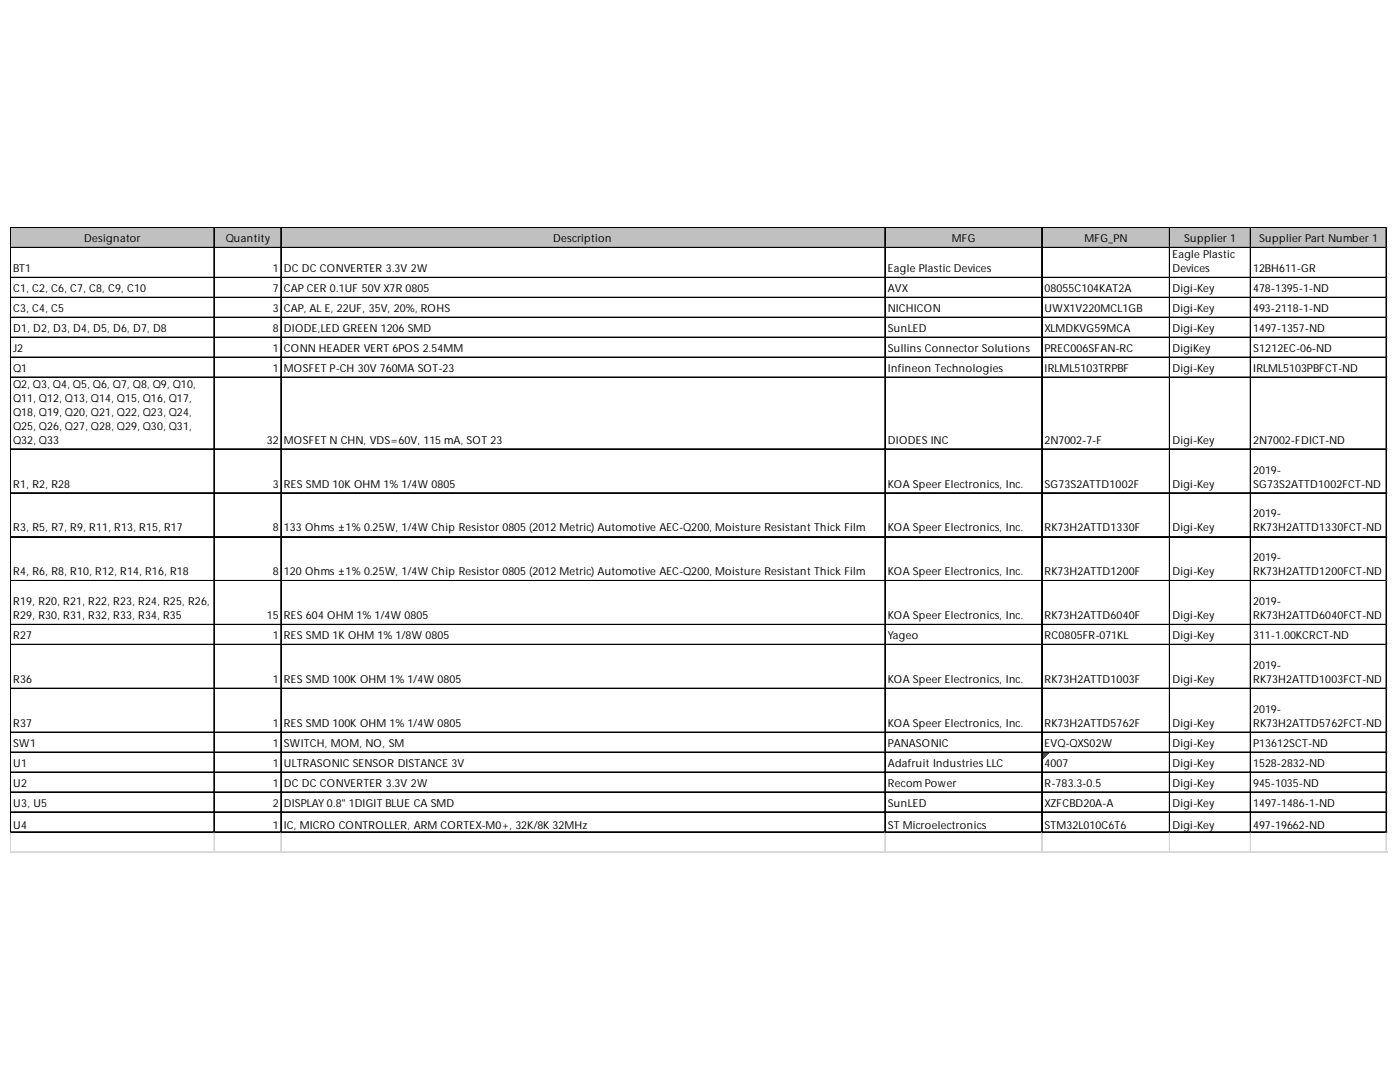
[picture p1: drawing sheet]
<svg xmlns="http://www.w3.org/2000/svg" width="279mm" height="216mm" viewBox="0 0 279 216" stroke-linecap="round" stroke-linejoin="round" font-family="sans-serif">
<defs><g id="words">
<g font-size="2.2">
<text x="16.8" y="48.3">Designator</text>
<text x="45.1" y="48.3">Quantity</text>
<text x="110.4" y="48.3">Description</text>
<text x="189.9" y="48.3">MFG</text>
<text x="216.4" y="48.3">MFG_PN</text>
<text x="234" y="51.5">Eagle Plastic</text>
<text x="236.4" y="48.3">Supplier 1</text>
<text x="251.3" y="48.3">Supplier Part Number 1</text>
<text x="2.6" y="54.3">BT1</text>
<text x="2.6" y="58.3">C1, C2, C6, C7, C8, C9, C10</text>
<text x="54.4" y="54.3">1</text>
<text x="54.4" y="58.3">7</text>
<text x="56.6" y="54.3">DC DC CONVERTER 3.3V 2W</text>
<text x="56.6" y="58.3">CAP CER 0.1UF 50V X7R 0805</text>
<text x="177.2" y="54.3">Eagle Plastic Devices</text>
<text x="177.2" y="58.3">AVX</text>
<text x="208.5" y="58.3">08055C104KAT2A</text>
<text x="234" y="54.3">Devices</text>
<text x="234" y="58.3">Digi-Key</text>
<text x="250.1" y="54.3">12BH611-GR</text>
<text x="250.1" y="58.3">478-1395-1-ND</text>
<text x="2.6" y="62.3">C3, C4, C5</text>
<text x="54.4" y="62.3">3</text>
<text x="56.6" y="62.3">CAP, AL E, 22UF, 35V, 20%, ROHS</text>
<text x="177.2" y="62.3">NICHICON</text>
<text x="208.5" y="62.3">UWX1V220MCL1GB</text>
<text x="234" y="62.3">Digi-Key</text>
<text x="250.1" y="62.3">493-2118-1-ND</text>
<text x="2.6" y="66.2">D1, D2, D3, D4, D5, D6, D7, D8</text>
<text x="2.6" y="70.2">J2</text>
<text x="54.4" y="66.2">8</text>
<text x="54.4" y="70.2">1</text>
<text x="56.6" y="66.2">DIODE,LED GREEN 1206 SMD</text>
<text x="56.6" y="70.2">CONN HEADER VERT 6POS 2.54MM</text>
<text x="177.2" y="66.2">SunLED</text>
<text x="177.2" y="70.2">Sullins Connector Solutions</text>
<text x="208.5" y="66.2">XLMDKVG59MCA</text>
<text x="208.5" y="70.2">PREC006SFAN-RC</text>
<text x="234" y="66.2">Digi-Key</text>
<text x="234" y="70.2">DigiKey</text>
<text x="250.1" y="66.2">1497-1357-ND</text>
<text x="250.1" y="70.2">S1212EC-06-ND</text>
<text x="2.6" y="74.2">Q1</text>
<text x="2.6" y="77.4">Q2, Q3, Q4, Q5, Q6, Q7, Q8, Q9, Q10,</text>
<text x="54.4" y="74.2">1</text>
<text x="56.6" y="74.2">MOSFET P-CH 30V 760MA SOT-23</text>
<text x="177.2" y="74.2">Infineon Technologies</text>
<text x="208.5" y="74.2">IRLML5103TRPBF</text>
<text x="234" y="74.2">Digi-Key</text>
<text x="250.1" y="74.2">IRLML5103PBFCT-ND</text>
<text x="2.6" y="80.2">Q11, Q12, Q13, Q14, Q15, Q16, Q17,</text>
<text x="2.6" y="83">Q18, Q19, Q20, Q21, Q22, Q23, Q24,</text>
<text x="2.6" y="85.7">Q25, Q26, Q27, Q28, Q29, Q30, Q31,</text>
<text x="2.6" y="88.5">Q32, Q33</text>
<text x="53.2" y="88.5">32</text>
<text x="56.6" y="88.5">MOSFET N CHN, VDS=60V, 115 mA, SOT 23</text>
<text x="177.2" y="88.5">DIODES INC</text>
<text x="208.5" y="88.5">2N7002-7-F</text>
<text x="234" y="88.5">Digi-Key</text>
<text x="250.1" y="88.5">2N7002-FDICT-ND</text>
<text x="250.1" y="94.5">2019-</text>
<text x="2.6" y="97.3">R1, R2, R28</text>
<text x="54.4" y="97.3">3</text>
<text x="56.6" y="97.3">RES SMD 10K OHM 1% 1/4W 0805</text>
<text x="177.2" y="97.3">KOA Speer Electronics, Inc.</text>
<text x="208.5" y="97.3">SG73S2ATTD1002F</text>
<text x="234" y="97.3">Digi-Key</text>
<text x="250.1" y="97.3">SG73S2ATTD1002FCT-ND</text>
<text x="2.6" y="106">R3, R5, R7, R9, R11, R13, R15, R17</text>
<text x="54.4" y="106">8</text>
<text x="56.6" y="106">133 Ohms ±1% 0.25W, 1/4W Chip Resistor 0805 (2012 Metric) Automotive AEC-Q200, Moisture Resistant Thick Film</text>
<text x="177.2" y="106">KOA Speer Electronics, Inc.</text>
<text x="208.5" y="106">RK73H2ATTD1330F</text>
<text x="234" y="106">Digi-Key</text>
<text x="250.1" y="103.3">2019-</text>
<text x="250.1" y="106">RK73H2ATTD1330FCT-ND</text>
<text x="250.1" y="112">2019-</text>
<text x="2.6" y="114.8">R4, R6, R8, R10, R12, R14, R16, R18</text>
<text x="54.4" y="114.8">8</text>
<text x="56.6" y="114.8">120 Ohms ±1% 0.25W, 1/4W Chip Resistor 0805 (2012 Metric) Automotive AEC-Q200, Moisture Resistant Thick Film</text>
<text x="177.2" y="114.8">KOA Speer Electronics, Inc.</text>
<text x="208.5" y="114.8">RK73H2ATTD1200F</text>
<text x="234" y="114.8">Digi-Key</text>
<text x="250.1" y="114.8">RK73H2ATTD1200FCT-ND</text>
<text x="2.6" y="120.8">R19, R20, R21, R22, R23, R24, R25, R26,</text>
<text x="2.6" y="123.6">R29, R30, R31, R32, R33, R34, R35</text>
<text x="53.2" y="123.6">15</text>
<text x="56.6" y="123.6">RES 604 OHM 1% 1/4W 0805</text>
<text x="177.2" y="123.6">KOA Speer Electronics, Inc.</text>
<text x="208.5" y="123.6">RK73H2ATTD6040F</text>
<text x="234" y="123.6">Digi-Key</text>
<text x="250.1" y="120.8">2019-</text>
<text x="250.1" y="123.6">RK73H2ATTD6040FCT-ND</text>
<text x="2.6" y="127.5">R27</text>
<text x="54.4" y="127.5">1</text>
<text x="56.6" y="127.5">RES SMD 1K OHM 1% 1/8W 0805</text>
<text x="177.2" y="127.5">Yageo</text>
<text x="208.5" y="127.5">RC0805FR-071KL</text>
<text x="234" y="127.5">Digi-Key</text>
<text x="250.1" y="127.5">311-1.00KCRCT-ND</text>
<text x="2.6" y="136.3">R36</text>
<text x="54.4" y="136.3">1</text>
<text x="56.6" y="136.3">RES SMD 100K OHM 1% 1/4W 0805</text>
<text x="177.2" y="136.3">KOA Speer Electronics, Inc.</text>
<text x="208.5" y="136.3">RK73H2ATTD1003F</text>
<text x="234" y="136.3">Digi-Key</text>
<text x="250.1" y="133.5">2019-</text>
<text x="250.1" y="136.3">RK73H2ATTD1003FCT-ND</text>
<text x="250.1" y="142.3">2019-</text>
<text x="2.6" y="145">R37</text>
<text x="2.6" y="149">SW1</text>
<text x="54.4" y="145">1</text>
<text x="54.4" y="149">1</text>
<text x="56.6" y="145">RES SMD 100K OHM 1% 1/4W 0805</text>
<text x="56.6" y="149">SWITCH, MOM, NO, SM</text>
<text x="177.2" y="145">KOA Speer Electronics, Inc.</text>
<text x="177.2" y="149">PANASONIC</text>
<text x="208.5" y="145">RK73H2ATTD5762F</text>
<text x="208.5" y="149">EVQ-QXS02W</text>
<text x="234" y="145">Digi-Key</text>
<text x="234" y="149">Digi-Key</text>
<text x="250.1" y="145">RK73H2ATTD5762FCT-ND</text>
<text x="250.1" y="149">P13612SCT-ND</text>
<text x="2.6" y="153">U1</text>
<text x="54.4" y="153">1</text>
<text x="56.6" y="153">ULTRASONIC SENSOR DISTANCE 3V</text>
<text x="177.2" y="153">Adafruit Industries LLC</text>
<text x="208.5" y="153">4007</text>
<text x="234" y="153">Digi-Key</text>
<text x="250.1" y="153">1528-2832-ND</text>
<text x="2.6" y="157">U2</text>
<text x="2.6" y="161">U3, U5</text>
<text x="54.4" y="157">1</text>
<text x="54.4" y="161">2</text>
<text x="56.6" y="157">DC DC CONVERTER 3.3V 2W</text>
<text x="56.6" y="161">DISPLAY 0.8&quot; 1DIGIT BLUE CA SMD</text>
<text x="177.2" y="157">Recom Power</text>
<text x="177.2" y="161">SunLED</text>
<text x="208.5" y="157">R-783.3-0.5</text>
<text x="208.5" y="161">XZFCBD20A-A</text>
<text x="234" y="157">Digi-Key</text>
<text x="234" y="161">Digi-Key</text>
<text x="250.1" y="157">945-1035-ND</text>
<text x="250.1" y="161">1497-1486-1-ND</text>
<text x="2.6" y="165.3">U4</text>
<text x="54.4" y="165.3">1</text>
<text x="56.6" y="165.3">IC, MICRO CONTROLLER, ARM CORTEX-M0+, 32K/8K 32MHz</text>
<text x="177.2" y="165.3">ST Microelectronics</text>
<text x="208.5" y="165.3">STM32L010C6T6</text>
<text x="234" y="165.3">Digi-Key</text>
<text x="250.1" y="165.3">497-19662-ND</text>
</g>
</g></defs>
<path d="M2.2 45.5h274.6v4.1h-274.6z" fill="#c0c0c0"/>
<path d="M208.1 150.2h1.2" fill="none" stroke="#008000" stroke-width=".2"/>
<path d="M208.1 150.2h1.2v.2h-1.2z" fill="#008000"/>
<path d="M208.1 150.4h1" fill="none" stroke="#008000" stroke-width=".2"/>
<path d="M208.1 150.4h1v.2h-1z" fill="#008000"/>
<path d="M208.1 150.6h.8" fill="none" stroke="#008000" stroke-width=".2"/>
<path d="M208.1 150.6h.8v.2h-.8z" fill="#008000"/>
<path d="M208.1 150.8h.6" fill="none" stroke="#008000" stroke-width=".2"/>
<path d="M208.1 150.8h.6v.2h-.6z" fill="#008000"/>
<path d="M208.1 151h.4" fill="none" stroke="#008000" stroke-width=".2"/>
<path d="M208.1 151h.4v.2h-.4z" fill="#008000"/>
<path d="M208.1 151.2h.2" fill="none" stroke="#008000" stroke-width=".2"/>
<path d="M208.1 151.2h.2v.2h-.2z" fill="#008000"/>
<g fill="none" stroke="#000" stroke-width=".2">
<path d="M2 45.4v120.8M2.1 45.4v120.8M2.2 45.4h274.6M2.2 45.5h274.6M2.2 49.4h274.6M2.2 49.5h274.6M2.2 55.3h274.6M2.2 55.4h274.6M2.2 59.3h274.6M2.2 59.4h274.6M42.7 45.6v120.6M42.8 45.6v120.6"/>
<path d="M56 45.6v120.6M56.1 45.6v120.6M176.6 45.6v120.6M176.7 45.6v120.6M207.9 45.6v120.6M208 45.6v120.6M233.4 45.6v120.6M233.5 45.6v120.6M249.5 45.6v120.6M249.6 45.6v120.6M276.6 45.6v120.6M276.7 45.6v120.6"/>
<path d="M2.2 63.3h274.6M2.2 63.4h274.6M2.2 67.3h274.6M2.2 67.4h274.6M2.2 71.2h274.6M2.2 71.3h274.6M2.2 75.2h274.6M2.2 75.3h274.6M2.2 89.6h274.6M2.2 89.7h274.6M2.2 98.3h274.6M2.2 98.4h274.6"/>
<path d="M2.2 107.1h274.6M2.2 107.2h274.6M2.2 115.8h274.6M2.2 115.9h274.6M2.2 124.6h274.6M2.2 124.7h274.6M2.2 128.6h274.6M2.2 128.7h274.6M2.2 137.3h274.6M2.2 137.4h274.6M2.2 146.1h274.6M2.2 146.2h274.6"/>
<path d="M2.2 150h274.6M2.2 150.1h274.6M2.2 154h274.6M2.2 154.1h274.6M2.2 158h274.6M2.2 158.1h274.6M2.2 162h274.6M2.2 162.1h274.6M2.2 166h274.6M2.2 166.1h274.6"/>
</g>
<g fill="none" stroke="#d4d4d4" stroke-width=".2">
<path d="M276.8 45.4h.1M2 166.2v4M2.1 166.2v4M42.7 166.2v4M42.8 166.2v4M56 166.2v4M56.1 166.2v4M176.6 166.2v4M176.7 166.2v4M207.9 166.2v4M208 166.2v4M233.4 166.2v4"/>
<path d="M233.5 166.2v4M249.5 166.2v4M249.6 166.2v4M276.6 166.2v4M276.7 166.2v4"/>
</g>
<path d="M276.8 45.4l.1 .2z" fill="#d4d4d4"/>
<path d="M276.8 49.4h.1" fill="none" stroke="#d4d4d4" stroke-width=".2"/>
<path d="M276.8 49.4l.1 .2z" fill="#d4d4d4"/>
<path d="M276.8 55.3h.1" fill="none" stroke="#d4d4d4" stroke-width=".2"/>
<path d="M276.8 55.3l.1 .2z" fill="#d4d4d4"/>
<path d="M276.8 59.3h.1" fill="none" stroke="#d4d4d4" stroke-width=".2"/>
<path d="M276.8 59.3l.1 .2z" fill="#d4d4d4"/>
<path d="M276.8 63.3h.1" fill="none" stroke="#d4d4d4" stroke-width=".2"/>
<path d="M276.8 63.3l.1 .2z" fill="#d4d4d4"/>
<path d="M276.8 67.3h.1" fill="none" stroke="#d4d4d4" stroke-width=".2"/>
<path d="M276.8 67.3l.1 .2z" fill="#d4d4d4"/>
<path d="M276.8 71.2h.1" fill="none" stroke="#d4d4d4" stroke-width=".2"/>
<path d="M276.8 71.2l.1 .2z" fill="#d4d4d4"/>
<path d="M276.8 75.2h.1" fill="none" stroke="#d4d4d4" stroke-width=".2"/>
<path d="M276.8 75.2l.1 .2z" fill="#d4d4d4"/>
<path d="M276.8 89.6h.1" fill="none" stroke="#d4d4d4" stroke-width=".2"/>
<path d="M276.8 89.6l.1 .1z" fill="#d4d4d4"/>
<path d="M276.8 98.3h.1" fill="none" stroke="#d4d4d4" stroke-width=".2"/>
<path d="M276.8 98.3l.1 .2z" fill="#d4d4d4"/>
<path d="M276.8 107.1h.1" fill="none" stroke="#d4d4d4" stroke-width=".2"/>
<path d="M276.8 107.1l.1 .2z" fill="#d4d4d4"/>
<path d="M276.8 115.8h.1" fill="none" stroke="#d4d4d4" stroke-width=".2"/>
<path d="M276.8 115.8l.1 .2z" fill="#d4d4d4"/>
<path d="M276.8 124.6h.1" fill="none" stroke="#d4d4d4" stroke-width=".2"/>
<path d="M276.8 124.6l.1 .2z" fill="#d4d4d4"/>
<path d="M276.8 128.6h.1" fill="none" stroke="#d4d4d4" stroke-width=".2"/>
<path d="M276.8 128.6l.1 .2z" fill="#d4d4d4"/>
<path d="M276.8 137.3h.1" fill="none" stroke="#d4d4d4" stroke-width=".2"/>
<path d="M276.8 137.3l.1 .2z" fill="#d4d4d4"/>
<path d="M276.8 146.1h.1" fill="none" stroke="#d4d4d4" stroke-width=".2"/>
<path d="M276.8 146.1l.1 .2z" fill="#d4d4d4"/>
<path d="M276.8 150h.1" fill="none" stroke="#d4d4d4" stroke-width=".2"/>
<path d="M276.8 150l.1 .2z" fill="#d4d4d4"/>
<path d="M276.8 154h.1" fill="none" stroke="#d4d4d4" stroke-width=".2"/>
<path d="M276.8 154l.1 .2z" fill="#d4d4d4"/>
<path d="M276.8 158h.1" fill="none" stroke="#d4d4d4" stroke-width=".2"/>
<path d="M276.8 158l.1 .2z" fill="#d4d4d4"/>
<path d="M276.8 162h.1" fill="none" stroke="#d4d4d4" stroke-width=".2"/>
<path d="M276.8 162l.1 .2z" fill="#d4d4d4"/>
<path d="M276.8 166h.1" fill="none" stroke="#d4d4d4" stroke-width=".2"/>
<path d="M276.8 166l.1 .2z" fill="#d4d4d4"/>
<path d="M2 169.9h274.9M2 170h274.9" fill="none" stroke="#d4d4d4" stroke-width=".2"/>
<use href="#words"/>
</svg>
